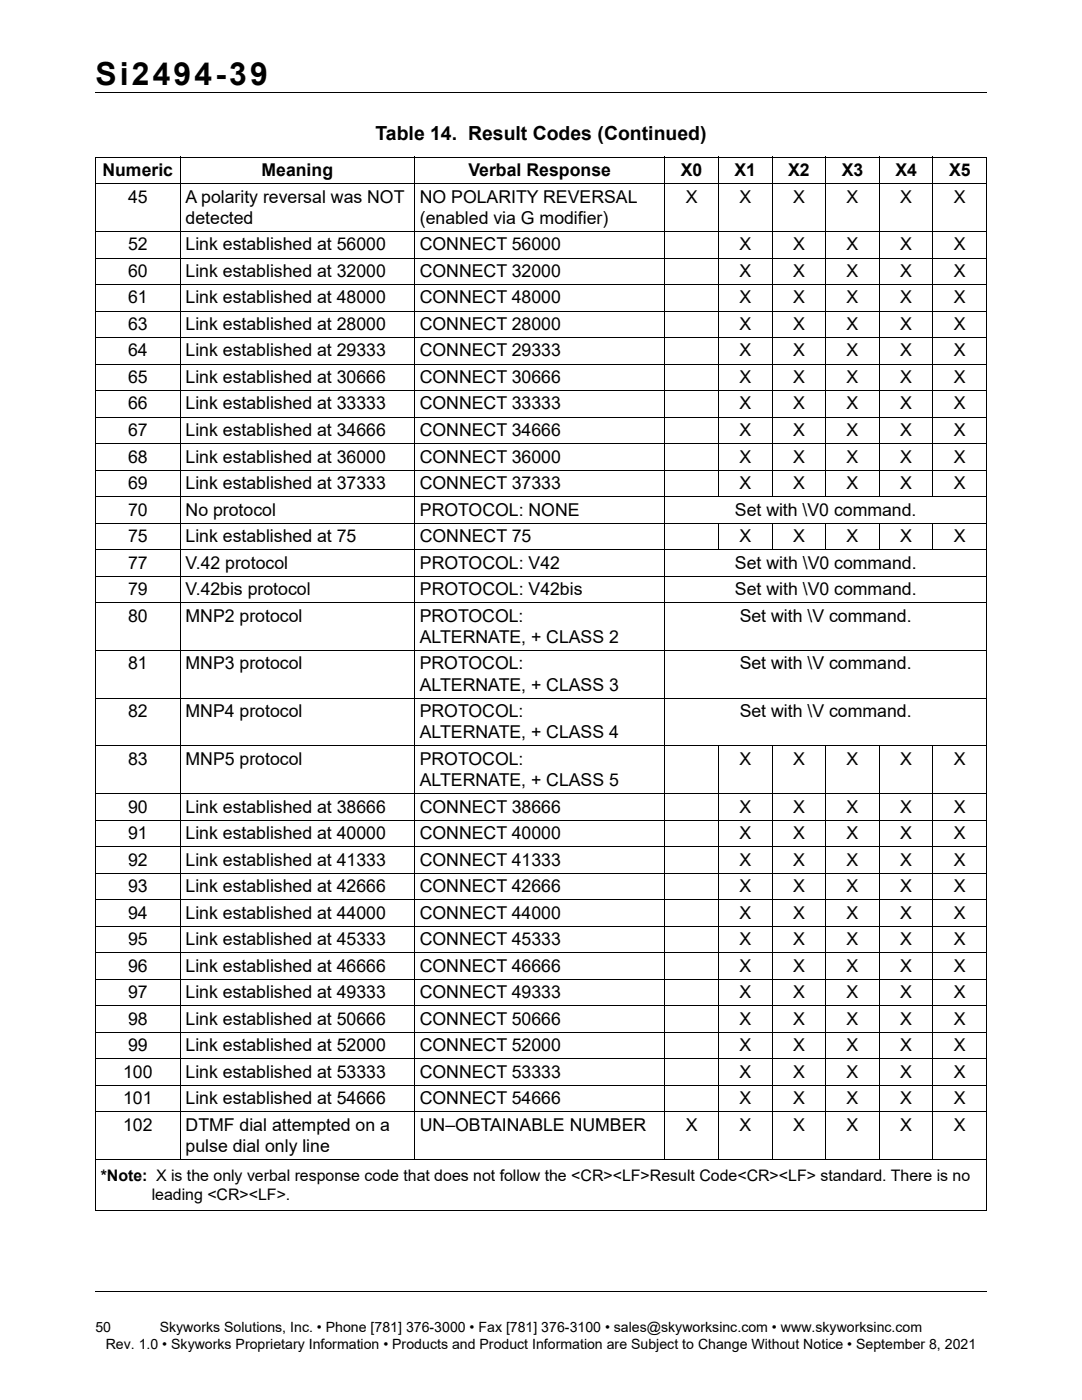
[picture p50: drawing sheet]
<svg xmlns="http://www.w3.org/2000/svg" width="216mm" height="279mm" viewBox="0 0 216 279" stroke-linecap="round" stroke-linejoin="round" font-family="sans-serif">
<defs><g id="words">
<text font-size="6.3" x="19" y="16.9">Si2494-39</text>
<text font-size="3.9" x="74.9" y="28">Table 14. Result Codes (Continued)</text>
<g font-size="3.5">
<text x="20.4" y="35.2">Numeric</text>
<text x="52.2" y="35.2">Meaning</text>
<text x="93.5" y="35.2">Verbal Response</text>
<text x="135.9" y="35.2">X0</text>
<text x="146.6" y="35.2">X1</text>
<text x="157.3" y="35.2">X2</text>
<text x="168" y="35.2">X3</text>
<text x="178.7" y="35.2">X4</text>
<text x="189.4" y="35.2">X5</text>
<text x="25.5" y="40.4">45</text>
<text x="37" y="40.4">A polarity reversal was NOT</text>
<text x="83.8" y="40.4">NO POLARITY REVERSAL</text>
<text x="136.8" y="40.4">X</text>
<text x="147.5" y="40.4">X</text>
<text x="158.2" y="40.4">X</text>
<text x="168.9" y="40.4">X</text>
<text x="179.6" y="40.4">X</text>
<text x="190.3" y="40.4">X</text>
<text x="37" y="44.7">detected</text>
<text x="83.8" y="44.7">(enabled via G modifier)</text>
<text x="25.5" y="50">52</text>
<text x="37" y="50">Link established at 56000</text>
<text x="83.8" y="50">CONNECT 56000</text>
<text x="147.5" y="50">X</text>
<text x="158.2" y="50">X</text>
<text x="168.9" y="50">X</text>
<text x="179.6" y="50">X</text>
<text x="190.3" y="50">X</text>
<text x="25.5" y="55.3">60</text>
<text x="37" y="55.3">Link established at 32000</text>
<text x="83.8" y="55.3">CONNECT 32000</text>
<text x="147.5" y="55.3">X</text>
<text x="158.2" y="55.3">X</text>
<text x="168.9" y="55.3">X</text>
<text x="179.6" y="55.3">X</text>
<text x="190.3" y="55.3">X</text>
<text x="25.5" y="60.6">61</text>
<text x="25.5" y="65.8">63</text>
<text x="37" y="60.6">Link established at 48000</text>
<text x="37" y="65.8">Link established at 28000</text>
<text x="83.8" y="60.6">CONNECT 48000</text>
<text x="83.8" y="65.8">CONNECT 28000</text>
<text x="147.5" y="60.6">X</text>
<text x="147.5" y="65.8">X</text>
<text x="158.2" y="60.6">X</text>
<text x="158.2" y="65.8">X</text>
<text x="168.9" y="60.6">X</text>
<text x="168.9" y="65.8">X</text>
<text x="179.6" y="60.6">X</text>
<text x="179.6" y="65.8">X</text>
<text x="190.3" y="60.6">X</text>
<text x="190.3" y="65.8">X</text>
<text x="25.5" y="71.1">64</text>
<text x="37" y="71.1">Link established at 29333</text>
<text x="83.8" y="71.1">CONNECT 29333</text>
<text x="147.5" y="71.1">X</text>
<text x="158.2" y="71.1">X</text>
<text x="168.9" y="71.1">X</text>
<text x="179.6" y="71.1">X</text>
<text x="190.3" y="71.1">X</text>
<text x="25.5" y="76.4">65</text>
<text x="37" y="76.4">Link established at 30666</text>
<text x="83.8" y="76.4">CONNECT 30666</text>
<text x="147.5" y="76.4">X</text>
<text x="158.2" y="76.4">X</text>
<text x="168.9" y="76.4">X</text>
<text x="179.6" y="76.4">X</text>
<text x="190.3" y="76.4">X</text>
<text x="25.5" y="81.7">66</text>
<text x="37" y="81.7">Link established at 33333</text>
<text x="83.8" y="81.7">CONNECT 33333</text>
<text x="147.5" y="81.7">X</text>
<text x="158.2" y="81.7">X</text>
<text x="168.9" y="81.7">X</text>
<text x="179.6" y="81.7">X</text>
<text x="190.3" y="81.7">X</text>
<text x="25.5" y="87">67</text>
<text x="37" y="87">Link established at 34666</text>
<text x="83.8" y="87">CONNECT 34666</text>
<text x="147.5" y="87">X</text>
<text x="158.2" y="87">X</text>
<text x="168.9" y="87">X</text>
<text x="179.6" y="87">X</text>
<text x="190.3" y="87">X</text>
<text x="25.5" y="92.3">68</text>
<text x="37" y="92.3">Link established at 36000</text>
<text x="83.8" y="92.3">CONNECT 36000</text>
<text x="147.5" y="92.3">X</text>
<text x="158.2" y="92.3">X</text>
<text x="168.9" y="92.3">X</text>
<text x="179.6" y="92.3">X</text>
<text x="190.3" y="92.3">X</text>
<text x="25.5" y="97.6">69</text>
<text x="37" y="97.6">Link established at 37333</text>
<text x="83.8" y="97.6">CONNECT 37333</text>
<text x="147.5" y="97.6">X</text>
<text x="158.2" y="97.6">X</text>
<text x="168.9" y="97.6">X</text>
<text x="179.6" y="97.6">X</text>
<text x="190.3" y="97.6">X</text>
<text x="25.5" y="102.9">70</text>
<text x="37" y="102.9">No protocol</text>
<text x="83.8" y="102.9">PROTOCOL: NONE</text>
<text x="146.6" y="102.9">Set with \V0 command.</text>
<text x="25.5" y="108.2">75</text>
<text x="25.5" y="113.5">77</text>
<text x="37" y="108.2">Link established at 75</text>
<text x="37" y="113.5">V.42 protocol</text>
<text x="83.8" y="108.2">CONNECT 75</text>
<text x="83.8" y="113.5">PROTOCOL: V42</text>
<text x="146.6" y="113.5">Set with \V0 command.</text>
<text x="147.5" y="108.2">X</text>
<text x="158.2" y="108.2">X</text>
<text x="168.9" y="108.2">X</text>
<text x="179.6" y="108.2">X</text>
<text x="190.3" y="108.2">X</text>
<text x="25.5" y="118.8">79</text>
<text x="37" y="118.8">V.42bis protocol</text>
<text x="83.8" y="118.8">PROTOCOL: V42bis</text>
<text x="146.6" y="118.8">Set with \V0 command.</text>
<text x="25.5" y="124.1">80</text>
<text x="37" y="124.1">MNP2 protocol</text>
<text x="83.8" y="124.1">PROTOCOL:</text>
<text x="147.6" y="124.1">Set with \V command.</text>
<text x="83.8" y="128.3">ALTERNATE, + CLASS 2</text>
<text x="25.5" y="133.6">81</text>
<text x="37" y="133.6">MNP3 protocol</text>
<text x="83.8" y="137.8">ALTERNATE, + CLASS 3</text>
<text x="83.8" y="133.6">PROTOCOL:</text>
<text x="147.6" y="133.6">Set with \V command.</text>
<text x="25.5" y="143.1">82</text>
<text x="37" y="143.1">MNP4 protocol</text>
<text x="83.8" y="143.1">PROTOCOL:</text>
<text x="147.6" y="143.1">Set with \V command.</text>
<text x="83.8" y="147.3">ALTERNATE, + CLASS 4</text>
<text x="25.5" y="152.6">83</text>
<text x="37" y="152.6">MNP5 protocol</text>
<text x="83.8" y="152.6">PROTOCOL:</text>
<text x="147.5" y="152.6">X</text>
<text x="158.2" y="152.6">X</text>
<text x="168.9" y="152.6">X</text>
<text x="179.6" y="152.6">X</text>
<text x="190.3" y="152.6">X</text>
<text x="83.8" y="156.9">ALTERNATE, + CLASS 5</text>
<text x="25.5" y="162.2">90</text>
<text x="25.5" y="167.4">91</text>
<text x="37" y="162.2">Link established at 38666</text>
<text x="37" y="167.4">Link established at 40000</text>
<text x="83.8" y="162.2">CONNECT 38666</text>
<text x="83.8" y="167.4">CONNECT 40000</text>
<text x="147.5" y="162.2">X</text>
<text x="147.5" y="167.4">X</text>
<text x="158.2" y="162.2">X</text>
<text x="158.2" y="167.4">X</text>
<text x="168.9" y="162.2">X</text>
<text x="168.9" y="167.4">X</text>
<text x="179.6" y="162.2">X</text>
<text x="179.6" y="167.4">X</text>
<text x="190.3" y="162.2">X</text>
<text x="190.3" y="167.4">X</text>
<text x="25.5" y="172.7">92</text>
<text x="37" y="172.7">Link established at 41333</text>
<text x="83.8" y="172.7">CONNECT 41333</text>
<text x="147.5" y="172.7">X</text>
<text x="158.2" y="172.7">X</text>
<text x="168.9" y="172.7">X</text>
<text x="179.6" y="172.7">X</text>
<text x="190.3" y="172.7">X</text>
<text x="25.5" y="178">93</text>
<text x="37" y="178">Link established at 42666</text>
<text x="83.8" y="178">CONNECT 42666</text>
<text x="147.5" y="178">X</text>
<text x="158.2" y="178">X</text>
<text x="168.9" y="178">X</text>
<text x="179.6" y="178">X</text>
<text x="190.3" y="178">X</text>
<text x="25.5" y="183.3">94</text>
<text x="37" y="183.3">Link established at 44000</text>
<text x="83.8" y="183.3">CONNECT 44000</text>
<text x="147.5" y="183.3">X</text>
<text x="158.2" y="183.3">X</text>
<text x="168.9" y="183.3">X</text>
<text x="179.6" y="183.3">X</text>
<text x="190.3" y="183.3">X</text>
<text x="25.5" y="188.6">95</text>
<text x="37" y="188.6">Link established at 45333</text>
<text x="83.8" y="188.6">CONNECT 45333</text>
<text x="147.5" y="188.6">X</text>
<text x="158.2" y="188.6">X</text>
<text x="168.9" y="188.6">X</text>
<text x="179.6" y="188.6">X</text>
<text x="190.3" y="188.6">X</text>
<text x="25.5" y="193.9">96</text>
<text x="37" y="193.9">Link established at 46666</text>
<text x="83.8" y="193.9">CONNECT 46666</text>
<text x="147.5" y="193.9">X</text>
<text x="158.2" y="193.9">X</text>
<text x="168.9" y="193.9">X</text>
<text x="179.6" y="193.9">X</text>
<text x="190.3" y="193.9">X</text>
<text x="25.5" y="199.2">97</text>
<text x="37" y="199.2">Link established at 49333</text>
<text x="83.8" y="199.2">CONNECT 49333</text>
<text x="147.5" y="199.2">X</text>
<text x="158.2" y="199.2">X</text>
<text x="168.9" y="199.2">X</text>
<text x="179.6" y="199.2">X</text>
<text x="190.3" y="199.2">X</text>
<text x="25.5" y="204.5">98</text>
<text x="25.5" y="209.8">99</text>
<text x="37" y="204.5">Link established at 50666</text>
<text x="37" y="209.8">Link established at 52000</text>
<text x="83.8" y="204.5">CONNECT 50666</text>
<text x="83.8" y="209.8">CONNECT 52000</text>
<text x="147.5" y="204.5">X</text>
<text x="147.5" y="209.8">X</text>
<text x="158.2" y="204.5">X</text>
<text x="158.2" y="209.8">X</text>
<text x="168.9" y="204.5">X</text>
<text x="168.9" y="209.8">X</text>
<text x="179.6" y="204.5">X</text>
<text x="179.6" y="209.8">X</text>
<text x="190.3" y="204.5">X</text>
<text x="190.3" y="209.8">X</text>
<text x="24.6" y="215.1">100</text>
<text x="37" y="215.1">Link established at 53333</text>
<text x="83.8" y="215.1">CONNECT 53333</text>
<text x="147.5" y="215.1">X</text>
<text x="158.2" y="215.1">X</text>
<text x="168.9" y="215.1">X</text>
<text x="179.6" y="215.1">X</text>
<text x="190.3" y="215.1">X</text>
<text x="24.6" y="220.4">101</text>
<text x="37" y="220.4">Link established at 54666</text>
<text x="83.8" y="220.4">CONNECT 54666</text>
<text x="147.5" y="220.4">X</text>
<text x="158.2" y="220.4">X</text>
<text x="168.9" y="220.4">X</text>
<text x="179.6" y="220.4">X</text>
<text x="190.3" y="220.4">X</text>
<text x="24.6" y="225.7">102</text>
<text x="37" y="225.7">DTMF dial attempted on a</text>
<text x="83.8" y="225.7">UN–OBTAINABLE NUMBER</text>
<text x="136.8" y="225.7">X</text>
<text x="147.5" y="225.7">X</text>
<text x="158.2" y="225.7">X</text>
<text x="168.9" y="225.7">X</text>
<text x="179.6" y="225.7">X</text>
<text x="190.3" y="225.7">X</text>
<text x="37" y="229.9">pulse dial only line</text>
</g>
<g font-size="3.2">
<text x="20.1" y="235.7">*Note: X is the only verbal response code that does not follow the &lt;CR&gt;&lt;LF&gt;Result Code&lt;CR&gt;&lt;LF&gt; standard. There is no</text>
<text x="30.3" y="239.5">leading &lt;CR&gt;&lt;LF&gt;.</text>
</g>
<g font-size="2.8">
<text x="19" y="265.8">50</text>
<text x="21.1" y="269.3">Rev. 1.0 • Skyworks Proprietary Information • Products and Product Information are Subject to Change Without Notice • September 8, 2021</text>
<text x="31.9" y="265.8">Skyworks Solutions, Inc. • Phone [781] 376-3000 • Fax [781] 376-3100 • sales@skyworksinc.com • www.skyworksinc.com</text>
</g>
</g></defs>
<g fill="none" stroke="#000" stroke-width=".2">
<path d="M19 18.4h177.8M19 31.4h177.9M19 36.7h177.9M19 31.5v210.1M36 31.3v200.2M82.7 31.3v200.2M132.7 31.3v200.2M143.4 31.3v67.9M154.1 31.3v67.9M164.8 31.3v67.9M175.5 31.3v67.9M186.2 31.3v67.9"/>
<path d="M196.8 31.5v210.1M19 46.2h177.9M19 51.5h177.9M19 56.8h177.9M19 62.1h177.9M19 67.4h177.9M19 72.7h177.9M19 78h177.9M19 83.2h177.9M19 88.5h177.9M19 93.8h177.9M19 99.1h177.9"/>
<path d="M19 104.4h177.9M19 109.7h177.9M19 115h177.9M143.4 104.4v5.3M154.1 104.4v5.3M164.8 104.4v5.3M175.5 104.4v5.3M186.2 104.4v5.3M19 120.3h177.9M19 129.8h177.9M19 139.3h177.9M19 148.9h177.9"/>
<path d="M19 158.4h177.9M143.4 148.8v82.7M154.1 148.8v82.7M164.8 148.8v82.7M175.5 148.8v82.7M186.2 148.8v82.7M19 163.7h177.9M19 169h177.9M19 174.3h177.9M19 179.6h177.9M19 184.8h177.9M19 190.1h177.9"/>
<path d="M19 195.4h177.9M19 200.7h177.9M19 206h177.9M19 211.3h177.9M19 216.6h177.9M19 221.9h177.9M19 231.4h177.9M19 241.7h177.9M19.1 257.8h177.8"/>
</g>
<use href="#words"/>
</svg>
